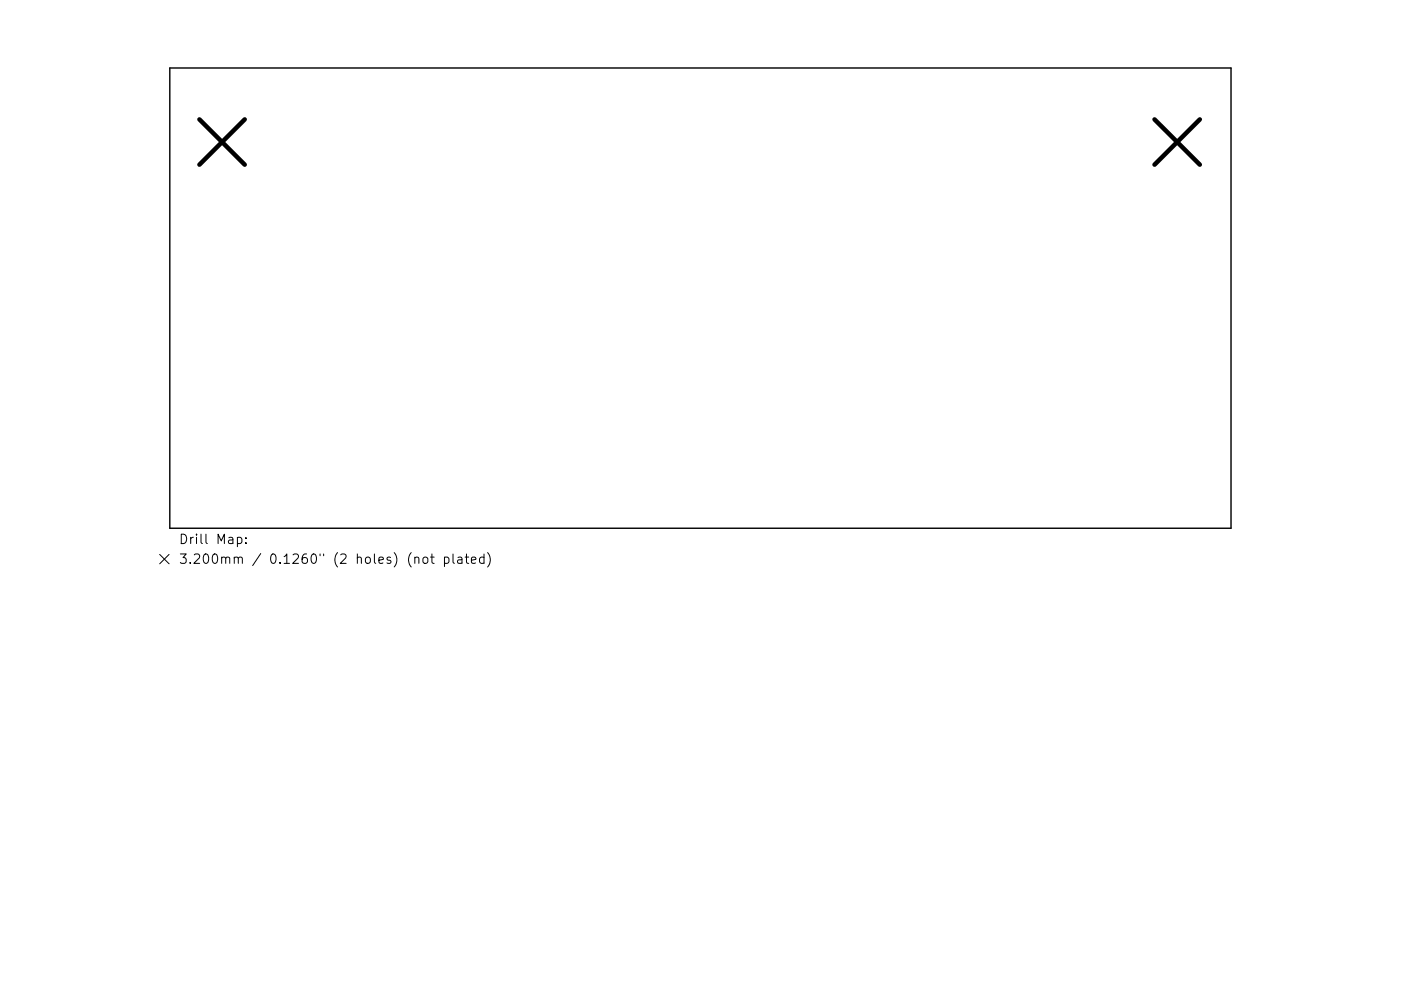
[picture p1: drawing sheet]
<svg xmlns="http://www.w3.org/2000/svg" width="297mm" height="210mm" viewBox="0 0 297 210" stroke-linecap="round" stroke-linejoin="round" font-family="sans-serif">
<defs><g id="words">
<g font-size="2.8">
<text x="37.9" y="115.4">Drill Map:</text>
<text x="37.9" y="119.6">3.200mm / 0.1260&quot; (2 holes) (not plated)</text>
</g>
</g></defs>
<path d="M36 14.4h225v97.7h-225z" fill="none" stroke="#000" stroke-width=".3"/>
<path d="M42.3 25.3l9.6 9.6M51.9 25.3l-9.6 9.6M244.8 25.3l9.6 9.6M254.4 25.3l-9.6 9.6" fill="none" stroke="#000" stroke-width=".96"/>
<g fill="none" stroke="#000" stroke-width=".21">
<path d="M33.9 117.6l2 2M35.9 117.6l-2 2M50.3 114.1l.6-.1 .4 .4v.5l-.2 .3h-.8M52.1 115.1v.2M52.1 114.1v.2M88 118.4l.2-.2 .5 .1 .1 1.2M89.8 118.4l.2-.2a.54 .54 0 0 1 .7 .4v.5a.54 .54 0 0 1-.5 .4 .54 .54 0 0 1-.5-.4zM91.3 118.2h.7M91.6 117.5v1.7l.1 .2 .3 .1M94.2 118.3l.6-.1 .4 .4v.5l-.2 .3h-.8M94.2 118.2v2M96 117.5v1.7l.3 .3"/>
<path d="M97.1 118.3h.8l.1 1.2M98 118.7l-.7 .1a.39 .39 0 0 0-.3 .3 .39 .39 0 0 0 .3 .4l.7-.1M98.6 118.2h.8M98.9 117.5v1.7l.1 .2 .4 .1M100 118.9l.9-.2-.1-.4-.6-.1-.2 .3v.9h.8M102.6 118.3l-.6-.1-.3 .4v.5l.2 .3h.7M102.6 117.5v2M103.4 117.2a2.29 2.29 0 0 1 0 3.1"/>
</g>
<use href="#words"/>
</svg>
